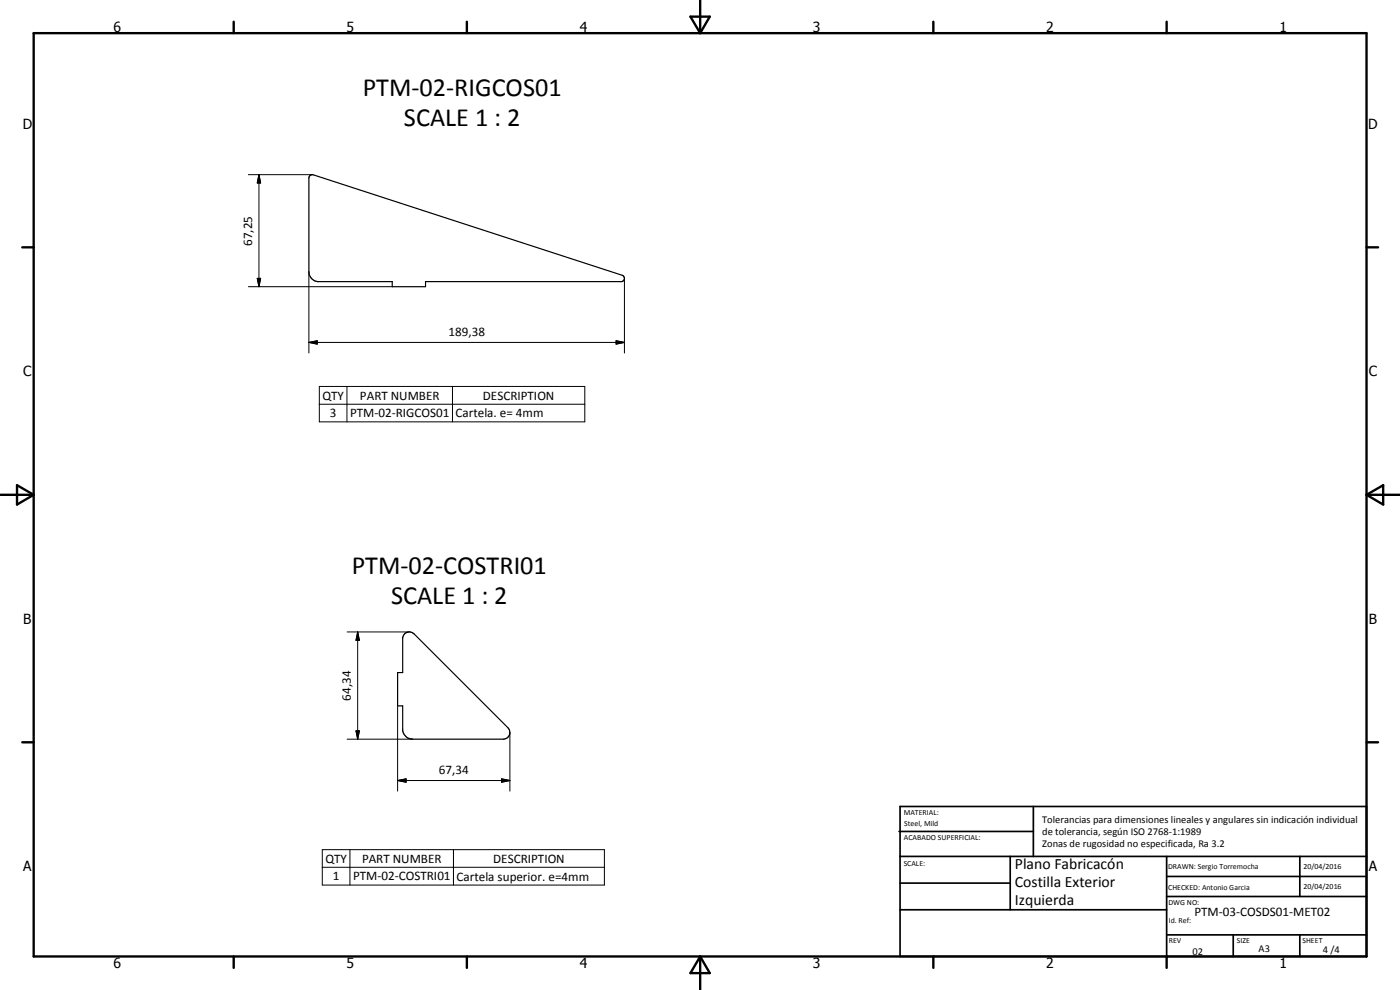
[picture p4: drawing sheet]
<svg xmlns="http://www.w3.org/2000/svg" width="420mm" height="297mm" viewBox="0 0 420 297" stroke-linecap="round" stroke-linejoin="round" font-family="sans-serif">
<defs><g id="words">
<g font-size="7.9">
<text x="108.9" y="28.9">PTM-02-RIGCOS01</text>
<text x="121.2" y="37.9">SCALE 1 : 2</text>
<text x="105.6" y="172.1">PTM-02-COSTRI01</text>
<text x="117.4" y="181.1">SCALE 1 : 2</text>
</g>
<g font-size="4.7">
<text x="304.6" y="260.8">Plano Fabricacón</text>
<text x="304.6" y="266.2">Costilla Exterior</text>
<text x="304.6" y="271.6">Izquierda</text>
</g>
<g font-size="4.2">
<text x="34" y="9.6">6</text>
<text x="104" y="9.6">5</text>
<text x="174" y="9.6">4</text>
<text x="244" y="9.6">3</text>
<text x="314" y="9.6">2</text>
<text x="384" y="9.6">1</text>
<text x="6.8" y="38.7">D</text>
<text x="410.6" y="38.7">D</text>
<text x="7" y="112.9">C</text>
<text x="410.8" y="112.9">C</text>
<text x="7" y="187.1">B</text>
<text x="410.8" y="187.1">B</text>
<text x="7" y="261.4">A</text>
<text x="410.8" y="261.4">A</text>
<text x="34" y="290.4">6</text>
<text x="104" y="290.4">5</text>
<text x="174" y="290.4">4</text>
<text x="244" y="290.4">3</text>
<text x="314" y="290.4">2</text>
<text x="384" y="290.4">1</text>
</g>
<g font-size="3.9">
<text x="75.6" y="73.7" transform="rotate(-90 75.6 73.7)">67,25</text>
<text x="134.6" y="100.7">189,38</text>
<text x="96.8" y="119.9">QTY</text>
<text x="108" y="119.9">PART NUMBER</text>
<text x="144.9" y="119.9">DESCRIPTION</text>
<text x="99" y="125.2">3</text>
<text x="105.1" y="125.2">PTM-02-RIGCOS01</text>
<text x="136.7" y="125.3">Cartela. e= 4mm</text>
<text x="105.3" y="210.2" transform="rotate(-90 105.3 210.2)">64,34</text>
<text x="131.7" y="232.1">67,34</text>
<text x="97.7" y="258.9">QTY</text>
<text x="108.7" y="258.8">PART NUMBER</text>
<text x="148" y="258.9">DESCRIPTION</text>
<text x="99.9" y="264.2">1</text>
<text x="105.9" y="264.2">PTM-02-COSTRI01</text>
<text x="137" y="264.2">Cartela superior. e=4mm</text>
<text x="358.5" y="275">PTM-03-COSDS01-MET02</text>
</g>
<g font-size="3.1">
<text x="312.7" y="246.8">Tolerancias para dimensiones lineales y angulares sin indicación individual</text>
<text x="312.7" y="250.4">de tolerancia, según ISO 2768-1:1989</text>
<text x="312.7" y="254">Zonas de rugosidad no especificada, Ra 3.2</text>
<text x="357.9" y="286.4">02</text>
<text x="377.7" y="285.6">A3</text>
<text x="397" y="285.9">4 /4</text>
</g>
<g font-size="2.4">
<text x="271.2" y="244.4">MATERIAL:</text>
<text x="271.3" y="252">ACABADO SUPERFICIAL:</text>
<text x="271.4" y="247.9">Steel, Mild</text>
<text x="271.2" y="259.7">SCALE:</text>
<text x="350.6" y="260.8">DRAWN: Sergio Torremocha</text>
<text x="391.2" y="260.6">20/04/2016</text>
<text x="350.6" y="267">CHECKED: Antonio Garcia</text>
<text x="391.2" y="266.7">20/04/2016</text>
<text x="350.6" y="271.4">DWG NO:</text>
<text x="350.8" y="276.9">Id. Ref:</text>
<text x="350.8" y="282.8">REV</text>
<text x="371.2" y="282.9">SIZE</text>
<text x="390.9" y="282.9">SHEET</text>
</g>
</g></defs>
<path d="M93.1 52.6l.9-.1 92.7 30.1a.99 .99 0 0 1 .7 1 .99 .99 0 0 1-.8 .9h-58.9v1.5h-10v-1.5h-22.4a3 3 0 0 1-2.6-3v-28.1zM121.5 190.1a2.01 2.01 0 0 1 2.8 .1l28.1 28.2a2.01 2.01 0 0 1 .5 2.1 2.01 2.01 0 0 1-1.9 1.3h-27.1a3.1 3.1 0 0 1-3-2.6v-7.4h-1.6v-10h1.6v-10.5z" fill="none" stroke="#000" stroke-width=".35"/>
<g fill="none" stroke="#000" stroke-width=".71">
<path d="M10.1 9.9h400v277.1h-400zM70.1 6.5v3.4M140.1 6.5v3.4M207.2 5h5.8l-2.9 4.9zM210.1 0v9.9M280.1 6.5v3.4M350.1 6.5v3.4M6.7 74.2h3.4M410.1 74.2h3.5M.1 148.5h10M5.1 145.6l5 2.9-5 2.9zM410.1 148.5h10"/>
<path d="M410.1 148.5l5-2.9v5.8zM6.7 222.7h3.4M410.1 222.7h3.5M70.1 287v3.4M140.1 287v3.4M210.1 287v10M210.1 287l2.9 5h-5.8zM280.1 287v3.4M350.1 287v3.4"/>
</g>
<g fill="none" stroke="#000" stroke-width=".51">
<path d="M269.8 249.5h40.3M270.1 242h140v45h-140zM270.1 257h140M303.2 257v16M310.1 242v15M350.1 257v30M390.1 257v12M270.1 265h33.1M270.1 273h80M350.1 269h60M350.1 263h60M350.1 280.5h60"/>
<path d="M370.1 280.5v6.5M390.1 280.5v6.5"/>
</g>
<g fill="none" stroke="#000" stroke-width=".3">
<path d="M74.5 52.4h19.2M77.7 52.4l.5 2.5h-1zM77.7 52.4v33.6M74.5 86h43.2M77.2 83.5h1l-.5 2.5zM92.7 81.5v24.4M187.4 83.5v22.4M92.7 102.7l2.5-.5v1.1zM92.7 102.7h94.7M95.8 116h79.7v10.6h-79.7zM104.1 116v10.6M135.8 116v10.6"/>
<path d="M184.9 102.2l2.5 .5-2.5 .6zM95.8 121.3h79.7M104.2 189.6h18.6M107.3 189.6l.6 2.5h-1.1zM107.3 189.6v32.2M106.8 219.3h1.1l-.6 2.5zM119.3 211.8v25.6M153 219.8v17.6M104.2 221.8h19.7M119.3 234.2l2.6-.5v1zM119.3 234.2h33.7M150.5 233.7l2.5 .5-2.5 .5z"/>
<path d="M96.7 254.9h84.7v10.7h-84.7zM105 254.9v10.7M136.1 254.9v10.7M96.7 260.2h84.7"/>
</g>
<path d="M77.7 52.4l.5 2.5h-1zM77.2 83.5h1l-.5 2.5zM92.7 102.7l2.5-.5v1.1zM184.9 102.2l2.5 .5-2.5 .6zM107.3 189.6l.6 2.5h-1.1zM106.8 219.3h1.1l-.6 2.5zM119.3 234.2l2.6-.5v1zM150.5 233.7l2.5 .5-2.5 .5z" fill="#000"/>
<use href="#words"/>
</svg>
